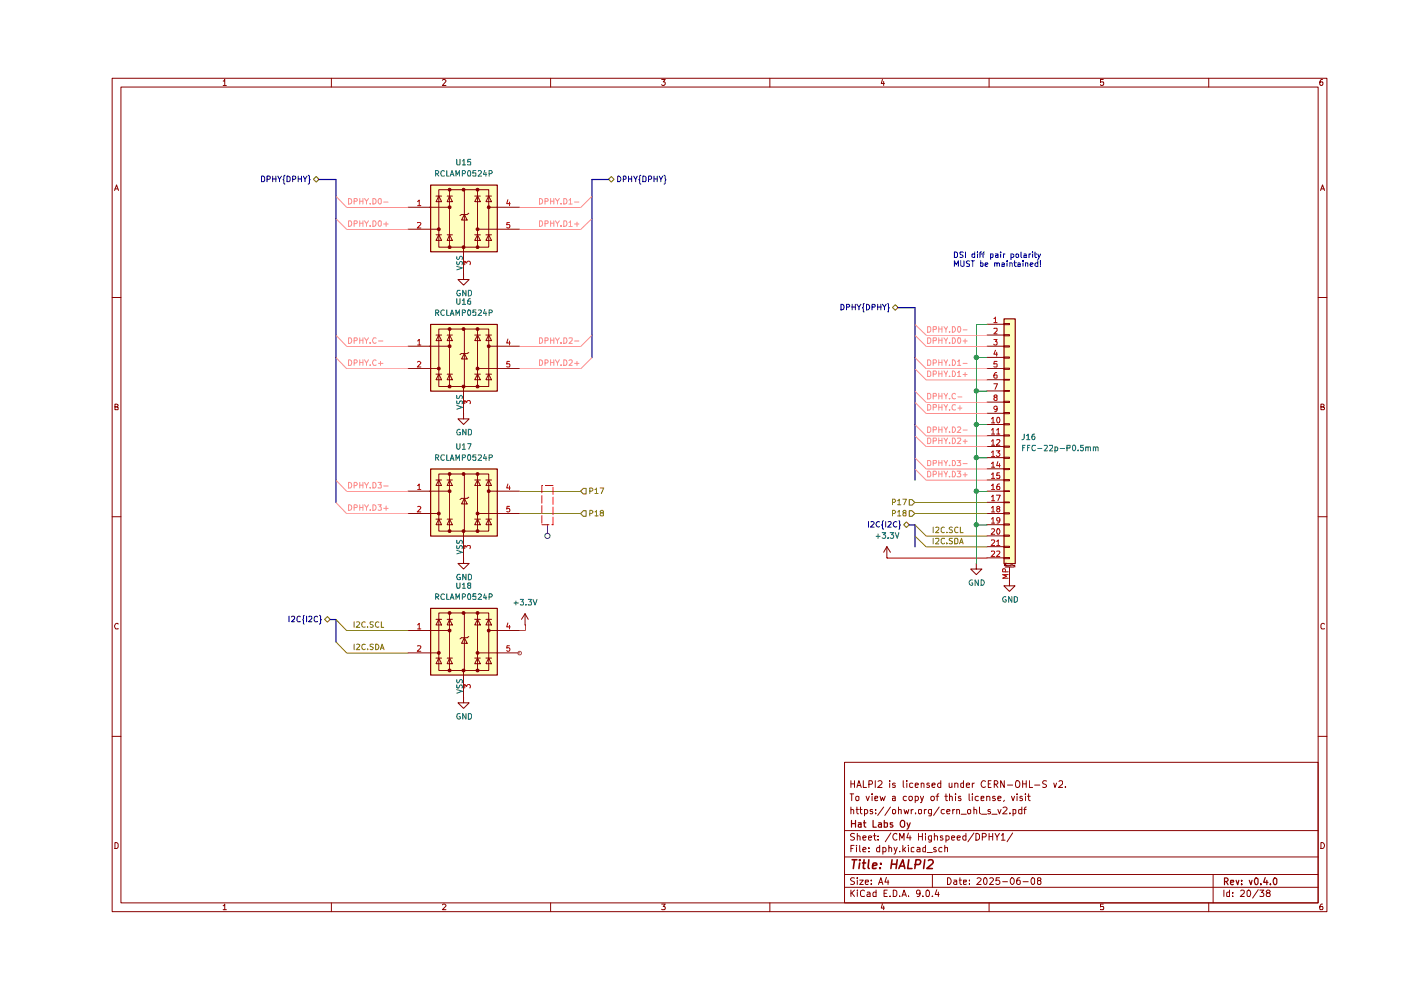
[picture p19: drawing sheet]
<svg xmlns="http://www.w3.org/2000/svg" width="297mm" height="210mm" viewBox="0 0 297 210" stroke-linecap="round" stroke-linejoin="round" font-family="sans-serif">
<g fill="none" stroke="#890000" stroke-width=".21">
<path d="M23.8 16.6h257.5v176.7h-257.5zM25.6 18.5h253.9v172.9h-253.9zM47.3 17.2h.2l.2-.4v1.3M47.3 18.1h.7M70.3 16.6v1.9M93.8 17l.2-.2h.3l.3 .3-.8 1h.8M116.7 16.6v1.9M140.3 16.8h.7l-.4 .6 .4 .1v.4l-.2 .2h-.4l-.1-.2M163.2 16.6v1.9M187.1 16.8l-.3 .9h.7M187.4 17.3v.8M209.7 16.6v1.9"/>
<path d="M233.9 16.8h-.6v.6h.6l.1 .1-.1 .5-.4 .1-.2-.2M256.3 16.6v1.9M280.4 16.8h-.3a.93 .93 0 0 0-.2 1.2h.5l.1-.5-.1-.1h-.5l-.1 .1M24.3 40.4l.4-1.2 .4 1.2M24.4 40h.6M280 40.4l.4-1.2 .4 1.2M280.1 40h.6M23.8 63.1h1.8M279.5 63.1h1.8M24.4 86.3h.4l.2-.3v-.2l-.6-.1v1.2h.6v-.5l-.2-.1M280.1 86.3l.6-.1v-.4l-.6-.1v1.2h.6l.1-.4-.3-.2M23.8 109.6h1.8"/>
<path d="M279.5 109.6h1.8M25 132.3l-.1-.1a.66 .66 0 0 0-.6 .4 .66 .66 0 0 0 .2 .7h.5M280.8 132.3l-.4-.1-.3 .3v.6l.1 .2h.6M23.8 156.1h1.8M279.5 156.1h1.8M24.4 178.6h.3l.3 .4v.6l-.3 .3h-.3zM179.1 161.6h100.4v29.8h-100.4zM179.1 176.1h100.4M180.2 168.3h.8M180.4 171.7l.4-.1 .2 .2v.8M180.4 165.5v1.5M180.4 171.1v1.5"/>
<path d="M180.4 179.9h.4M180.4 166.2h.8M180.6 168.3v1.5M181.1 179.2h-.7v1.4M181.2 176.8l-.6-.1-.3 .3 .1 .3 .7 .2 .1 .2a.51 .51 0 0 1-.3 .4 .51 .51 0 0 1-.6 0M181.2 165.5v1.5M181.5 168.9h.6l-.1 .8h-.5zM181.5 171.6h.5M181.6 179.2v.1M181.6 179.7v.9M181.7 171.1v1.2l.3 .3M181.7 167l.4-1.5 .5 1.5"/>
<path d="M181.8 177.3l.3-.1 .3 .2v.7M181.8 176.7v1.4M181.8 166.5h.6M182.3 179.2v1.2l.1 .2M182.3 171.6h.5M182.4 171.1v1.2l.4 .3M183 177.6l.6-.1-.1-.2-.4-.1-.1 .2v.7h.5M183 165.5v1.5h.7M183.3 171.7h.6l.1 .6a.45 .45 0 0 1-.7 .2M183.3 171.6v1.4M183.6 168.8l.4 1 .3-1M184.1 177.6l.7-.1-.1-.2-.4-.1-.2 .2 .1 .7h.5"/>
<path d="M184.2 179.7v.2M184.2 166.3h.5a.41 .41 0 0 0 .3-.4 .41 .41 0 0 0-.3-.4h-.5v1.5M184.9 168.3v.2M184.9 168.8v1M185 171.7l-.4-.1-.1 .2 .1 .2 .4 .1v.4h-.5M185.2 177.2h.5M185.4 176.7v1.2l.3 .2M185.5 169.2h.6v-.3h-.6v.8h.6M185.6 165.5v1.5M185.7 172.4v.2M185.7 171.7v.1M186.2 178v.1"/>
<path d="M186.2 177.3v.1M186.2 165.7l.6-.2 .2 .4-.1 .3-.8 .8h.9M186.5 179.2v1.4l-.6-.1a.6 .6 0 0 1 .2-.8h.4M186.6 168.8l.2 1 .3-.7 .3 .7 .3-1M187.2 179.7h.4a.59 .59 0 0 1 .1 .9h-.5M187.2 179.7v1.4M187.4 171.1l-1.3 1.8M188.5 179.8l.1-.1h.4v.9M188.5 179.2v1.4M188.6 165.5v.2M188.6 166v1M188.8 171.1l-1.2 1.8"/>
<path d="M188.9 176.6l-1.2 1.9M189.2 171.7h.1a.36 .36 0 0 1 .6 .2l-.1 .6-.3 .1-.3-.2zM189.2 168.9h.6v.9M189.6 179.7l.3 .9M189.8 169.2h-.6v.5h.6M189.8 166.1l-.3-.1-.3 .2 .1 .3h.5v.4h-.6M190.1 176.9a.55 .55 0 0 0-.7 0 .55 .55 0 0 0-.1 .6l.3 .6h.3l.2-.1M190.2 179.7l-.4 1.2-.2 .2M190.5 171.7h.6v.9M190.5 171.1v1.5M190.7 178.1v-1.4l.5 1 .5-1v1.4M191.4 179.2v1.4"/>
<path d="M191.5 165.5v1.3l.2 .2M191.7 171.6l.2 1 .3-.7 .2 .7 .3-1M192 179.7l-.6 .6M192.2 168.9l-.4-.1-.3 .3v.4l.3 .3 .4-.1M192.3 165.5v.2M192.3 166v1M192.6 179.2v.1M192.6 176.6l-.3 1h.9M192.6 179.7v.9M192.8 168.9h.6v.6l-.2 .3h-.3l-.2-.3zM192.9 177.2v.9M193.2 171.6v1"/>
<path d="M193.5 166.1l-.4-.1-.2 .2v.7h.6M193.6 171.6l-.4 .3M193.8 179.7h-.4l-.2 .1v.7l.6 .1M194 168.9l.5-.1 .2 .3v.4l-.2 .3-.5-.1M194 166.5l.7-.1-.1-.3-.4-.1-.2 .2v.6l.2 .2 .4-.1M194 168.8v1.4M194.1 172.4v.2M194.5 179.7h.3l.3 .2v.7h-.6l-.1-.3 .7-.3M194.7 171.7h.7l-.1 .8-.3 .1-.3-.2zM194.7 176.7v1.4M194.7 177.4h.9M195.1 168.8l.4 1"/>
<path d="M195.3 166.2l.2-.2 .4 .2v.8M195.3 166v1M195.6 176.7v1.4M195.8 168.8l-.4 1.3-.3 .1M196 171.6v1M196.2 179.2v1.4h-.5v-.8l.2-.1h.3M196.2 176.7v.2M196.2 177.2v.9M196.4 171.6l-.4 .3M197 166.1l-.3-.1-.2 .3 .1 .2h.3l.2 .3-.2 .2-.4-.1M197.4 168.9l.5-.1 .2 .3v.4l-.2 .3h-.3l-.3-.3zM197.5 177.2v1.1l-.3 .3-.3-.1"/>
<path d="M197.5 177.3l-.4-.1-.3 .3 .1 .6h.6M197.5 171.6v1.1l-.2 .3h-.4M197.5 171.7l-.4-.1-.3 .3 .1 .6h.6M197.6 166.5l.7-.1-.2-.4-.5 .2v.6l.3 .2 .3-.1M198.1 177.3l.4-.1 .3 .2v.7M198.1 176.7v1.4M198.4 179.7h-.3l-.2 .2 .2 .3 .4 .1-.1 .3h-.5M198.4 168.8h.6M199 168.3l-.3 .3v1.2M199.1 171.1l-1.2 1.8M199.5 166.1l-.5-.1-.2 .3v.4l.2 .3 .5-.1M199.5 165.5v1.5"/>
<path d="M199.7 179.7h-.3l-.4 .3 .2 .6h.5M199.9 177.3h-.5v.2l.6 .4-.3 .2h-.3M200.2 171.7l-.4-.1-.3 .3v.4l.3 .3 .4-.1M200.3 179.8l.3-.1h.3v.9M200.3 179.2v1.4M200.3 168.8h.6M200.6 177.3h.6v.6a.45 .45 0 0 1-.6 .2M200.6 168.3v1.4l.3 .1M200.6 177.2v1.4M200.7 172h.7l-.2-.4h-.3l-.2 .2v.5l.2 .3 .4-.1M201.2 166v.9l.4 .1 .2-.2M201.3 168.9l.4-.1 .2 .2v.8"/>
<path d="M201.3 168.3v1.5M201.7 177.6l.7-.1-.1-.2-.4-.1-.2 .2 .1 .7h.5M201.8 166v1M202 171.6v1M202.4 171.6l-.4 .3M202.4 166.2l.3-.2 .4 .2v.8M202.4 166v1M202.6 168.3v.2M202.6 168.8v1M202.8 171.7l.5-.1 .1 .2v.8M202.8 171.6v1M202.9 177.6l.7-.1-.1-.2-.4-.1-.2 .2 .1 .7h.5"/>
<path d="M203.7 168.9l-.3-.1-.2 .3 .1 .1h.3l.2 .4-.2 .2-.4-.1M203.8 172.6h1.1M204.3 166.1l-.4-.1-.2 .2v.6l.2 .2 .4-.1M204.3 165.5v1.5M204.8 177.3l-.4-.1-.3 .3v.4l.3 .2h.4M204.8 176.7v1.4M204.9 166.5l.7-.1v-.3l-.5-.1-.2 .2v.6l.2 .2 .5-.1M205.2 171.7h.6l-.1 .8h-.5zM205.5 168.3v1.3l.1 .2M206.1 168.3v.2M206.1 166v1M206.1 168.8v1"/>
<path d="M206.5 171.7l.3-.1 .3 .2v.8M206.5 176.6l-1.3 1.9M206.5 171.1v1.5M206.6 166l-.5 .3M206.9 176.7h.3l.5 .3v.8l-.5 .3h-.3zM207.4 168.9h-.6l-.1 .6a.45 .45 0 0 0 .7 .2M207.7 171.1v1.2l.2 .3M208 169.2h.6v-.3h-.6v.8h.6M208.1 172.6h1.1M208.3 177.5h.6l.2-.3v-.2l-.2-.3h-.6v1.4M208.9 165.7v-.1a.7 .7 0 0 0-.9 .5 .7 .7 0 0 0 .5 .9l.4-.2M209.2 168.9l.4-.1 .3 .2v.8"/>
<path d="M209.2 168.8v1M209.5 166.2h.5M209.7 176.7v1.4M209.7 177.4h.8M210 171.7l-.4-.1-.1 .2v.2l.5 .1v.4h-.5M210.1 165.5h-.6v1.5h.6M210.3 172.6h1.1M210.5 176.7v1.4M210.8 166.3l.7-.1a.45 .45 0 0 0-.2-.7h-.5v1.5M211 176.7l.4 .8 .5-.8M211 168.9h-.5v.3l.5 .1 .1 .3-.3 .2-.3-.1M211.1 166.3l.5 .7"/>
<path d="M211.4 177.5v.6M211.6 171.6l.3 1 .3-1M211.6 169.2h.6v-.3l-.5-.1-.1 .2v.6l.1 .2 .5-.1M212.3 177.1l.4-.4v1.4M212.3 178.1h.8M212.7 171.3l.6-.2 .2 .4-.9 1.1h.9M212.9 169.7l-.1 .2M212.9 165.5v1.5l-.7-1.5v1.5M213.6 166.5h1.1M214.1 172.4v.2M214.4 168.8l.4 1 .3-1M214.7 176.6l-1.2 1.9"/>
<path d="M214.8 171.7h.6v.7l-.3 .2-.3-.1M214.8 171.6v1.4M215.5 165.6l.1-.1a.73 .73 0 0 1 .7 .7 .73 .73 0 0 1-.7 .8l-.2-.2-.1-.3zM215.6 168.3v.2M215.6 168.8v1M216.6 171.7h-.6v.7l.2 .2 .4-.1M216.6 171.1v1.5M216.7 168.9l-.3-.1-.2 .3 .1 .1h.3l.2 .4-.2 .2-.4-.1M216.8 166.2h.8M216.8 165.5v1.5M217.1 171.6h.5M217.4 168.3v.2"/>
<path d="M217.4 168.8v1M217.6 171.1l-.4 .3v1.2M217.6 165.5v1.5M217.8 168.8h.6M218.1 168.3v1.3l.3 .2M218.3 165.5v1.5h.6M219.4 166.5h1.1M221.9 165.6l-.6-.1-.2 .4 .1 .3 .5 .2 .2 .3a.6 .6 0 0 1-.8 .2M223.4 166l.3 1 .3-1M224.5 165.7l.2-.2 .5 .1 .1 .6-.9 .8h.9M225.9 166.8v.2M280.1 178.6a.65 .65 0 0 1 .7 .7 .65 .65 0 0 1-.7 .6z"/>
<path d="M47.3 192h.2l.2-.3v1.2M47.3 192.9h.7M70.3 191.4v1.9M93.8 191.9l.2-.2h.3l.3 .2-.8 1h.8M116.7 191.4v1.9M140.3 191.7h.7l-.4 .5 .4 .2v.3l-.1 .2-.6-.1M163.2 191.4v1.9M179.1 188.1h100.4M179.1 185.4h100.4M179.1 181.7h100.4M180.4 188.7v1.4M180.6 189.3l.6 .8"/>
<path d="M181.2 186.2l-.6-.1-.3 .3 .3 .4 .6 .3a.51 .51 0 0 1-.3 .4 .51 .51 0 0 1-.6 0M181.2 188.7l-.8 .8M181.8 188.7v.2M181.8 186.1v.2M181.8 186.6v.9M181.8 189.1v1M182.3 186.6h.7l-.7 .9h.7M183 180.2l.6-.2-.1-.3h-.4l-.1 .2v.7h.5M183.3 188.9l-.4-.2-.5 .4 .1 .8 .2 .2 .6-.1M183.5 187l.6-.1v-.3h-.6v.2v.7h.6M183.9 189.2l.4-.1 .2 .3v.7h-.6l-.1-.4 .7-.2M184.2 180.5v.1"/>
<path d="M184.7 187.4v.1M184.7 186.6v.2M185.7 188.7v1.4h-.5v-.9h.5M186.3 187.5l.5-1.4 .4 1.4M186.4 187.1h.6M187.1 191.6l-.3 .9h.7M187.4 192.1v.8M187.4 189.4h.5M187.9 186l-.3 1h.9M188.1 188.7h-.7v1.4h.7M188.3 186.6v.9M188.7 190v.1"/>
<path d="M189.4 188.7h.3l.4 .4v.6l-.2 .4h-.5zM190.7 190v.1M190.7 180.5v.1M191.2 190.1l.5-1.4 .5 1.4M191.3 189.7h.7M191.6 180.1l.4 .5M192.6 190v.1M195.1 189.3v.2l-.6 .1-.2-.3v-.3l.2-.3 .6 .2v.8l-.3 .4h-.3M195.7 190v.1M196.6 188.7a.78 .78 0 0 1 .6 .6 .78 .78 0 0 1-.3 .8h-.4l-.2-.3v-.8zM196.6 180.8h1.1M197.7 190v.1"/>
<path d="M197.7 185.4v2.7M198.6 188.6l-.3 1.1h.8M199 189.1v1M200.9 186.1a.72 .72 0 0 1 .8 .7 .72 .72 0 0 1-.8 .7zM202.3 186.6h.5v.9M202.8 186.9h-.4l-.2 .3 .2 .3h.4M203.4 186.6h.5M203.5 186.1v1.2l.4 .2M204.3 187l.6-.1v-.3h-.6v.9h.6M205.6 187.4v.1M205.6 186.6v.2M207.2 186.3v-.1a.47 .47 0 0 1 .8 .3l-.9 1h.9"/>
<path d="M208.6 186.3l.3-.2a.8 .8 0 0 1 .4 .7 .8 .8 0 0 1-.4 .7l-.3-.1-.1-.5zM209.7 191.4v1.9M209.9 186.3l.1-.2h.4l.2 .4-.8 1h.8M211.9 186.1h-.7l-.1 .7 .3-.2 .4 .1 .2 .6a.52 .52 0 0 1-.9 .1M212.6 186.9h1M214.5 186.1a.75 .75 0 0 1 .6 .7 .75 .75 0 0 1-.6 .7 .92 .92 0 0 1 0-1.4zM216.2 186.1l-.5 .2a1.02 1.02 0 0 0 .1 1.2l.5-.1v-.6l-.5-.2-.3 .3M216.9 186.9h1.1M218.8 186.2l.3-.1 .3 .3v.9l-.3 .2a.78 .78 0 0 1-.6-.5 .78 .78 0 0 1 .3-.8zM220.2 186.7l-.3-.3 .3-.3 .4 .1v.4a.56 .56 0 0 0-.5 .2 .56 .56 0 0 0-.1 .7h.6l.1-.6-.2-.2M233.9 191.7h-.6v.6l.6-.1 .1 .2-.1 .5-.6-.1M256.3 191.4v1.9"/>
<path d="M257.2 185.4v6M259.5 188.7v1.4M260.7 188.7v1.4h-.5l-.1-.8 .2-.2 .4 .1M261.4 190v.1M261.4 189.2v.2M263 188.9l.2-.2 .5 .1 .1 .5-.8 .8h.8M264.6 188.8l.1-.1a.82 .82 0 0 1 .3 1.4h-.4l-.2-.3v-.8zM266.8 188.6l-1.2 1.8M267.1 188.7h.9l-.6 .5h.3l.3 .3-.1 .5h-.8M268.7 189.3l-.2-.2 .2-.4h.4l.2 .3-.2 .3h-.4l-.2 .3 .1 .5h.5l.2-.5-.2-.3M280.4 191.7h-.3a.93 .93 0 0 0-.2 1.2h.5l.1-.5-.1-.2h-.5l-.1 .2"/>
</g>
<g fill="none" stroke="#890000" stroke-width=".25">
<path d="M180.5 173.9v1.5M180.5 174.6h.9M181.4 173.9v1.5M182 174.5h.6v.9M182.6 174.8l-.6 .1v.4h.6M183.1 174.5h.5M183.2 173.9v1.2l.4 .3M185.1 173.9v1.5h.7M186.3 174.5h.5l.1 .9M186.9 174.8h-.5l-.2 .2 .2 .4 .5-.1M187.5 174.5h.7v.7l-.3 .2-.4-.1M187.5 173.9v1.5"/>
<path d="M189.3 174.5h-.5v.3l.5 .3-.2 .3-.3-.1M191.2 173.9h.3l.3 .3v.9l-.3 .3h-.3a.89 .89 0 0 1 0-1.5zM192.3 174.5l.3 .9M193 174.5l-.5 1.2-.2 .1M259.6 186.9h.5l.3-.3v-.2l-.3-.3h-.5v1.5M260 186.9l.4 .7M260.9 187.1l.7-.1-.1-.4h-.5l-.1 .2 .1 .7h.5M262.1 186.6l.3 1 .3-1M263.3 187.4v.2M263.3 186.6v.2M264.9 186.6l.3 1 .3-1M266.1 186.2l.3-.1 .3 .3v.8l-.3 .4a.9 .9 0 0 1-.3-1.4z"/>
<path d="M267.3 187.4v.2M268.3 186.1l-.4 1h.9M268.6 186.6v1M269.4 187.4v.2M270.1 186.2l.3-.1 .3 .3v.8l-.3 .4a.9 .9 0 0 1-.3-1.4z"/>
</g>
<g fill="none" stroke="#890000" stroke-width=".34">
<path d="M180.7 182.3h1M181.2 182.3l-.3 1.8M182.3 182.3v.2M182.3 183l-.2 1.1M182.9 183h.6M183.2 182.3l-.2 1.8h.4M184.2 182.3l-.1 1.6 .2 .2M185 183.6l.9-.2-.1-.4h-.6l-.2 .9 .2 .2h.5M186.6 184v.1M186.8 183v.2M189 183.2h1.1M189.1 182.3l-.2 1.8"/>
<path d="M190.2 182.3l-.2 1.8M190.6 184.1l.8-1.8 .4 1.8M190.8 183.6h.9M192.7 182.3l-.3 1.8h1M194 183.3h.8l.3-.2a.5 .5 0 0 0-.2-.8h-.7l-.2 1.8M196.1 182.3l-.3 1.8M196.8 182.5l.3-.2 .6 .1a.51 .51 0 0 1 0 .7l-1.2 1h1.2"/>
</g>
<g fill="#ffffbf">
<path d="M91.3 39.2h14.1v14.1h-14.1z"/>
<path d="M91.3 68.7h14.1v14.2h-14.1z"/>
<path d="M212.8 67.6h2.4v51.9h-2.4z"/>
<path d="M91.3 128.9h14.1v14.2h-14.1z"/>
<path d="M91.3 99.4h14.1v14.2h-14.1z"/>
</g>
<g fill="none" stroke="#ff8c8b" stroke-width=".21">
<path d="M73.9 42.1l.6 .1 .1 .4-.1 .5-.3 .2h-.3zM73.9 46.8h.4a.66 .66 0 0 1 .3 .8 .66 .66 0 0 1-.7 .4zM75.1 42.7h.5l.2-.2-.1-.3-.6-.1v1.2M75.1 47.4l.6-.1 .1-.3-.2-.2h-.5v1.2M76.3 42.1v1.2M76.3 46.8v1.2M76.3 42.7h.6M76.3 47.3h.6M76.9 42.1v1.2M76.9 46.8v1.2M77.3 42.1l.4 .6 .4-.6M77.3 46.8l.4 .6 .4-.6"/>
<path d="M77.7 42.7v.6M77.7 47.4v.6M78.5 43.2v.1M78.5 47.8v.2M79.1 42.1l.6 .1v.4v.5l-.4 .2h-.2zM79.1 46.8h.4a.66 .66 0 0 1 .2 .8 .66 .66 0 0 1-.6 .4zM80.3 42.2l.3-.1 .2 .2v.7l-.3 .3a.7 .7 0 0 1-.2-1.1zM80.3 46.8h.4l.1 .2v.8l-.2 .2a.71 .71 0 0 1-.3-1.2zM81.4 42.8h.9M81.4 47.5h.9M81.9 47.1v.9M196.7 71.6h.5l.1 .3v.6l-.3 .3h-.3z"/>
<path d="M196.7 69.3h.5l.1 .2v.6l-.3 .3h-.3zM196.7 78.7h.3l.3 .3v.6l-.1 .2h-.5zM197.9 72.2l.6-.1v-.4l-.6-.1v1.2M197.9 69.8h.6v-.5h-.6v1.1M197.9 79.3h.5l.1-.1v-.4l-.1-.1h-.5v1.1M199 69.3v1.1M199 71.6v1.2M199 78.7v1.1M199 72.1h.7M199 69.8h.7M199 79.2h.7M199.7 69.3v1.1"/>
<path d="M199.7 71.6v1.2M199.7 78.7v1.1M200.1 71.6l.5 .6 .3-.6M200.1 69.3l.5 .5 .3-.5M200.1 78.7l.5 .6 .3-.6M200.6 69.8v.6M200.6 72.2v.6M200.6 79.3v.5M201.3 72.6v.2M201.3 70.3v.1M201.3 79.8h.1M201.9 71.6h.4a.66 .66 0 0 1 .3 .8 .66 .66 0 0 1-.7 .4z"/>
<path d="M201.9 69.3h.4a.66 .66 0 0 1 .3 .7 .66 .66 0 0 1-.7 .4zM201.9 78.7a.66 .66 0 0 1 .7 .4 .66 .66 0 0 1-.3 .7h-.4zM203 79l.4-.3v1.1M203 79.8h.7M203.1 71.7l.1-.1a.59 .59 0 0 1 .5 .4 .59 .59 0 0 1-.1 .6l-.2 .2-.3-.2zM203.1 69.3h.1a.59 .59 0 0 1 .5 .3 .59 .59 0 0 1-.1 .7l-.2 .1-.3-.1zM204.2 72.3h.8M204.2 69.9h.8M204.2 79.4h.8M204.6 71.9v.9M204.6 79v.8M196.7 83.4h.3l.3 .3v.6l-.3 .3h-.3z"/>
<path d="M196.7 92.9h.5l.1 .2v.6l-.3 .4h-.3zM196.7 90.5h.3l.3 .3v.6l-.3 .3h-.3zM197.9 84h.5l.1-.4-.1-.2h-.5v1.2M197.9 93.5l.6-.1v-.4l-.6-.1v1.2M197.9 91.1h.5l.1-.5-.6-.1v1.2M199 83.4v1.2M199 90.5v1.2M199 92.9v1.2M199 84h.7M199 93.4h.7M199 91.1h.7M199.7 83.4v1.2"/>
<path d="M199.7 90.5v1.2M199.7 92.9v1.2M200.1 83.4l.5 .6 .3-.6M200.1 92.9l.5 .6 .3-.6M200.1 90.5l.5 .6 .3-.6M200.6 84v.6M200.6 91.1v.6M200.6 93.5v.6M201.3 84.5v.1M201.3 93.9v.2M201.3 91.5v.2M201.9 92.9h.4a.66 .66 0 0 1 .3 .7 .66 .66 0 0 1-.7 .5z"/>
<path d="M201.9 90.5a.58 .58 0 0 1 .7 .7l-.3 .4-.4 .1zM202.6 83.6l-.3-.2a.6 .6 0 0 0-.5 .6 .6 .6 0 0 0 .5 .6l.3-.1M203 93l.6-.1 .1 .3-.8 .9h.8M203 90.6l.4-.1 .3 .3-.8 .9h.8M203.1 84.2h.8M204.2 93.6h.8M204.2 91.2h.8M204.6 93.1v1"/>
</g>
<path d="M91.1 43.9h4.2M91.3 48.6h1.7M93 40.2h10.6v12.2h-10.6zM95.3 40.2v12.2M98.5 40.2v12.2M101.2 40.2v12.2" fill="none" stroke="#890000" stroke-width=".21"/>
<path d="M91.3 39.2h14.1v14.2h-14.1z" fill="none" stroke="#890000" stroke-width=".25"/>
<path d="M92.8 48.4h.4v.4h-.4z" fill="#890000"/>
<path d="M92.4 41.6h1.2M92.4 49.8h1.2M92.8 48.4h.4v.4h-.4zM93 41.6l.6 1.2h-1.2zM93 49.8l.6 1.2h-1.2z" fill="none" stroke="#890000" stroke-width=".21"/>
<path d="M95.1 40h.4v.4h-.4z" fill="#890000"/>
<path d="M95.1 40h.4v.4h-.4z" fill="none" stroke="#890000" stroke-width=".21"/>
<path d="M95.1 43.7h.4v.5h-.4z" fill="#890000"/>
<path d="M95.1 43.7h.4v.5h-.4z" fill="none" stroke="#890000" stroke-width=".21"/>
<path d="M95.1 52.2h.4v.4h-.4z" fill="#890000"/>
<path d="M94.8 41.6h1.1M94.8 49.8h1.1M95.1 52.2h.4v.4h-.4zM95.3 41.6l.6 1.2h-1.1zM95.3 49.8l.6 1.2h-1.1zM97.9 45.5l-.4 .2" fill="none" stroke="#890000" stroke-width=".21"/>
<path d="M98.1 40h.4v.4h-.4z" fill="#890000"/>
<path d="M98.1 40h.4v.4h-.4zM98.3 52.4v.9" fill="none" stroke="#890000" stroke-width=".21"/>
<path d="M98.1 52.2h.4v.4h-.4z" fill="#890000"/>
<path d="M98.1 52.2h.4v.4h-.4zM98.5 45.5l.5 1.2h-1.1zM99.4 45.2l-.4 .3h-1.1" fill="none" stroke="#890000" stroke-width=".21"/>
<path d="M101 40h.5v.4h-.5z" fill="#890000"/>
<path d="M101 40h.5v.4h-.5z" fill="none" stroke="#890000" stroke-width=".21"/>
<path d="M101 48.4h.5v.4h-.5z" fill="#890000"/>
<path d="M101 48.4h.5v.4h-.5z" fill="none" stroke="#890000" stroke-width=".21"/>
<path d="M101 52.2h.5v.4h-.5z" fill="#890000"/>
<path d="M100.7 41.6h1.1M100.7 49.8h1.1M101 52.2h.5v.4h-.5zM101.2 41.6l.6 1.2h-1.1zM101.2 49.8l.6 1.2h-1.1z" fill="none" stroke="#890000" stroke-width=".21"/>
<path d="M103.4 43.7h.4v.5h-.4z" fill="#890000"/>
<g fill="none" stroke="#890000" stroke-width=".21">
<path d="M86.5 43.9h4.8M86.5 48.6h4.8M98.3 58.1v1.2h1.2l-1.2 1.2-1.2-1.2h1.2M98.3 58.1h.1M98.3 53.3v4.8M101.2 48.6h8.9M103 41.6h1.2M103 49.8h1.2M103.4 43.7h.4v.5h-.4zM103.6 41.6l.6 1.2h-1.2zM103.6 49.8l.6 1.2h-1.2zM103.6 43.9h6.5"/>
<path d="M91.1 73.4h4.2M91.3 78.1h1.7M93 69.8h10.6v12.2h-10.6zM95.3 69.8v12.2M98.5 69.8v12.2M101.2 69.8v12.2M98.3 87.6v1.2h1.2l-1.2 1.2-1.2-1.2h1.2M98.3 87.6h.1"/>
</g>
<path d="M88.5 42.8l.4-.4v1.2M88.5 47.2h.6l.1 .3-.7 .8h.7M88.5 43.6h.7M98.5 56.1v-.7l.5 .4v-.3h.6v.6M107.7 42.3l-.3 .9h.8M108 47.2h-.5l-.1 .5h.6v.6h-.4l-.2-.1M108 42.8v.8" fill="none" stroke="#b00000" stroke-width=".21"/>
<path d="M96.8 56.5l1.2 .3-1.2 .4M96.8 55.5v.5l.2 .1 .4-.1 .1-.5h.4l.1 .1-.1 .5M96.8 54.4v.5l.2 .1 .4-.1 .1-.5h.4l.1 .1-.1 .5" fill="none" stroke="#006465" stroke-width=".21"/>
<g fill="none" stroke="#ff8c8b" stroke-width=".21">
<path d="M114.4 46.8h.4a.66 .66 0 0 1 .2 .8 .66 .66 0 0 1-.6 .4zM114.4 42.1l.6 .1v.4v.5l-.4 .2h-.2zM115.6 47.4l.5-.1 .1-.3-.1-.2h-.5v1.2M115.6 42.7h.5l.1-.2-.1-.3-.5-.1v1.2M116.7 42.1v1.2M116.7 46.8v1.2M116.7 47.3h.7M116.7 42.7h.7M117.4 42.1v1.2M117.4 46.8v1.2M117.8 46.8l.4 .6 .4-.6M117.8 42.1l.4 .6 .4-.6"/>
<path d="M118.2 42.7v.6M118.2 47.4v.6M118.9 47.8v.2M118.9 43.2v.1M119.5 46.8h.5a.66 .66 0 0 1 .2 .8 .66 .66 0 0 1-.7 .4zM119.5 42.1l.6 .1 .1 .4-.1 .5-.3 .2h-.3zM120.6 47.2l.4-.4v1.2M120.6 42.4l.4-.3v1.2M120.6 48h.7M120.6 43.3h.7M121.8 47.5h1M121.8 42.8h1"/>
<path d="M122.3 47.1v.9M73.9 71.6h.4a.66 .66 0 0 1 .3 .8 .66 .66 0 0 1-.7 .4zM73.9 76.3a.66 .66 0 0 1 .7 .4 .66 .66 0 0 1-.3 .8h-.4zM75.1 72.2l.6-.1 .1-.3-.2-.2h-.5v1.2M75.1 77h.4l.3-.5-.3-.2h-.4v1.2M76.3 76.9h.6M76.3 72.1h.6M76.3 71.6v1.2M76.3 76.3v1.2M76.9 71.6v1.2M76.9 76.3v1.2M77.3 71.6l.4 .6 .4-.6"/>
<path d="M77.3 76.3l.4 .7 .4-.7M77.7 72.2v.6M77.7 77v.5M78.5 72.6v.2M78.5 77.4v.1M79.7 71.7l-.5-.1a.67 .67 0 0 0-.2 .7 .67 .67 0 0 0 .5 .5l.2-.2M79.7 76.5l-.2-.2a.67 .67 0 0 0-.5 .5 .67 .67 0 0 0 .2 .7l.5-.1M80.2 77h1M80.2 72.3h1M80.7 76.6v.9M114.4 76.3a.66 .66 0 0 1 .6 .4 .66 .66 0 0 1-.2 .8h-.4zM114.4 71.6h.4a.66 .66 0 0 1 .2 .8 .66 .66 0 0 1-.6 .4z"/>
<path d="M115.6 77h.4l.2-.5-.2-.2h-.4v1.2M115.6 72.2l.5-.1 .1-.3-.1-.2h-.5v1.2M116.7 71.6v1.2M116.7 76.3v1.2M116.7 76.9h.7M116.7 72.1h.7M117.4 71.6v1.2M117.4 76.3v1.2M117.8 76.3l.4 .7 .4-.7M117.8 71.6l.4 .6 .4-.6M118.2 72.2v.6M118.2 77v.5"/>
<path d="M118.9 77.4v.1M118.9 72.6v.2M119.5 76.3a.66 .66 0 0 1 .7 .4 .66 .66 0 0 1-.2 .8h-.5zM119.5 71.6h.5a.66 .66 0 0 1 .2 .8 .66 .66 0 0 1-.7 .4zM120.6 76.5l.2-.2h.3l.2 .2v.3l-.7 .7h.7M120.6 71.7h.7v.4l-.7 .7h.7M121.8 77h1M121.8 72.3h1M122.3 76.6v.9"/>
</g>
<path d="M91.3 68.8h14.1v14.1h-14.1z" fill="none" stroke="#890000" stroke-width=".25"/>
<path d="M92.8 77.9h.4v.5h-.4z" fill="#890000"/>
<path d="M92.4 71h1.2M92.4 79.3h1.2M92.8 77.9h.4v.5h-.4zM93 71l.6 1.2h-1.2zM93 79.3l.6 1.2h-1.2z" fill="none" stroke="#890000" stroke-width=".21"/>
<path d="M95.1 69.5h.4v.5h-.4z" fill="#890000"/>
<path d="M95.1 69.5h.4v.5h-.4z" fill="none" stroke="#890000" stroke-width=".21"/>
<path d="M95.1 73.2h.4v.4h-.4z" fill="#890000"/>
<path d="M95.1 73.2h.4v.4h-.4z" fill="none" stroke="#890000" stroke-width=".21"/>
<path d="M95.1 81.7h.4v.5h-.4z" fill="#890000"/>
<path d="M94.8 71h1.1M94.8 79.3h1.1M95.3 71l.6 1.2h-1.1zM95.3 79.3l.6 1.2h-1.1zM97.9 74.9l-.4 .3M95.1 81.7h.4v.5h-.4z" fill="none" stroke="#890000" stroke-width=".21"/>
<path d="M98.1 69.5h.4v.5h-.4z" fill="#890000"/>
<path d="M98.1 69.5h.4v.5h-.4zM98.3 82v.9" fill="none" stroke="#890000" stroke-width=".21"/>
<path d="M98.1 81.7h.4v.5h-.4z" fill="#890000"/>
<path d="M98.5 74.9l.5 1.2h-1.1zM99.4 74.8l-.4 .1h-1.1M98.1 81.7h.4v.5h-.4z" fill="none" stroke="#890000" stroke-width=".21"/>
<path d="M101 69.5h.5v.5h-.5z" fill="#890000"/>
<path d="M101 69.5h.5v.5h-.5z" fill="none" stroke="#890000" stroke-width=".21"/>
<path d="M101 77.9h.5v.5h-.5z" fill="#890000"/>
<path d="M101 77.9h.5v.5h-.5z" fill="none" stroke="#890000" stroke-width=".21"/>
<path d="M101 81.7h.5v.5h-.5z" fill="#890000"/>
<path d="M100.7 71h1.1M100.7 79.3h1.1M101.2 71l.6 1.2h-1.1zM101.2 79.3l.6 1.2h-1.1zM101 81.7h.5v.5h-.5z" fill="none" stroke="#890000" stroke-width=".21"/>
<path d="M103.4 73.2h.4v.4h-.4z" fill="#890000"/>
<path d="M86.5 73.4h4.8M86.5 78.1h4.8M101.2 78.1h8.9M103 71h1.2M103 79.3h1.2M103.4 73.2h.4v.4h-.4zM103.6 71l.6 1.2h-1.2zM103.6 79.3l.6 1.2h-1.2zM103.6 73.4h6.5M98.3 82.9v4.7" fill="none" stroke="#890000" stroke-width=".21"/>
<path d="M88.5 72.3l.4-.3v1.2M88.5 76.8l.5-.2 .2 .4-.7 .8h.7M88.5 73.2h.7M107.7 71.9l-.3 .8h.8M108 76.6h-.5l-.1 .6 .6-.1v.7l-.6-.1M108 72.3v.9M98.5 85.6v-.7l.5 .4 .2-.4 .4 .1v.6" fill="none" stroke="#b00000" stroke-width=".21"/>
<path d="M96.8 85.9l1.2 .5-1.2 .4M96.8 85l.1 .6h.4l.2-.6h.4l.1 .2-.1 .4M96.8 83.8l.1 .7h.4l.4-.7 .3 .3-.1 .4" fill="none" stroke="#006465" stroke-width=".21"/>
<path d="M67 37.4l.6 .6-.6 .6-.6-.6z" fill="#fff"/>
<path d="M67 37.4l.6 .6-.6 .6-.6-.6z" fill="none" stroke="#735600" stroke-width=".21"/>
<g fill="none" stroke="#020087" stroke-width=".21">
<path d="M55.4 37.3l.6 .1 .1 .3v.6l-.1 .2h-.6zM56.6 38h.5l.2-.2v-.3l-.2-.2h-.5v1.2M57.8 37.3v1.2M57.8 37.9h.7M58.5 37.3v1.2M58.9 37.3l.4 .7 .4-.7M59.3 38v.5M60.4 37.2l-.2 .1v.6l-.2 .2 .2 .2v.6l.2 .1M60.9 37.3a.66 .66 0 0 1 .6 .5 .66 .66 0 0 1-.2 .7h-.4zM62 38l.6-.1v-.5l-.6-.1v1.2M63.2 37.9h.7M63.2 37.3v1.2"/>
<path d="M63.9 37.3v1.2M64.3 37.3l.4 .7 .4-.7M64.7 38v.5M65.3 37.2l.3 .1v.7l.2 .1-.2 .1v.7l-.3 .1"/>
</g>
<path d="M129.6 37.4l.6 .6-.6 .6-.6-.6z" fill="#fff"/>
<path d="M129 38l.6-.6 .6 .6-.6 .6z" fill="none" stroke="#735600" stroke-width=".21"/>
<g fill="none" stroke="#020087" stroke-width=".21">
<path d="M131 37.3a.66 .66 0 0 1 .6 .5 .66 .66 0 0 1-.2 .7h-.4zM132.2 38h.4l.1-.2v-.3l-.1-.2h-.4v1.2M133.3 37.3v1.2M133.3 37.9h.6M133.9 37.3v1.2M134.4 37.3l.4 .7 .3-.7M134.8 38v.5M135.9 37.2l-.3 .1v.7l-.1 .1 .1 .1v.7l.3 .1M136.3 37.3l.5 .1 .2 .3v.6l-.2 .2h-.5zM137.5 38h.5l.2-.2v-.3l-.2-.2h-.5v1.2M138.7 37.9h.6M138.7 37.3v1.2"/>
<path d="M139.3 37.3v1.2M139.8 37.3l.3 .7 .4-.7M140.1 38v.5M140.8 37.2l.2 .1v.6l.2 .2-.2 .2v.6l-.2 .1"/>
</g>
<path d="M196.7 76.3h.3l.3 .3v.6l-.1 .3h-.5zM197.9 77h.5l.1-.2v-.3l-.1-.2h-.5v1.2M199 76.3v1.2M199 76.9h.7M199.7 76.3v1.2M200.1 76.3l.5 .7 .3-.7M200.6 77v.5M201.3 77.4v.1M201.9 76.3a.66 .66 0 0 1 .7 .4 .66 .66 0 0 1-.3 .8h-.4zM203 76.6l.4-.3v1.2M203 77.5h.7M204.2 77h.8" fill="none" stroke="#ff8c8b" stroke-width=".21"/>
<path d="M123.7 108.3h.6v1.2h-.6l-.6-.6z" fill="#fff"/>
<path d="M123.1 108.9l.6-.6h.6v1.2h-.6z" fill="none" stroke="#735600" stroke-width=".21"/>
<path d="M125 108.9h.5l.2-.4-.2-.3h-.5v1.2M126.1 108.5l.4-.3v1.2M126.1 109.4h.7M127.5 108.7l-.3-.2 .3-.3h.2l.2 .4-.4 .1-.3 .3 .2 .4 .5-.1v-.4l-.2-.2" fill="none" stroke="#848400" stroke-width=".21"/>
<path d="M123.7 103.5h.6v1.2h-.6l-.6-.6z" fill="#fff"/>
<path d="M123.7 103.5h.6v1.2h-.6l-.6-.6z" fill="none" stroke="#735600" stroke-width=".21"/>
<path d="M125 104.1h.5l.2-.2-.2-.4h-.5v1.1M126.1 103.8l.4-.3v1.1M126.1 104.6h.7M127.2 103.5h.8l-.5 1.1" fill="none" stroke="#848400" stroke-width=".21"/>
<path d="M189.2 65.2l.6-.6 .6 .6-.6 .6z" fill="#fff"/>
<path d="M189.2 65.2l.6-.6 .6 .6-.6 .6z" fill="none" stroke="#735600" stroke-width=".21"/>
<g fill="none" stroke="#020087" stroke-width=".21">
<path d="M178.3 64.5l.6 .2 .1 .3-.1 .5-.4 .2h-.2zM179.5 65.1h.5l.2-.2-.1-.3-.6-.1v1.2M180.7 64.5v1.2M180.7 65.1h.6M181.3 64.5v1.2M181.7 64.5l.4 .6 .4-.6M182.1 65.1v.6M183.2 64.3l-.2 .1v.7l-.1 .2 .1 .1v.7h.2M183.7 64.5a.6 .6 0 0 1 .7 .6 .6 .6 0 0 1-.7 .6zM184.9 65.1h.5l.2-.2-.1-.3-.6-.1v1.2M186.1 65.1h.7M186.1 64.5v1.2"/>
<path d="M186.8 64.5v1.2M187.1 64.5l.4 .6 .4-.6M187.5 65.1v.6M188.2 64.3l.2 .1v.7l.1 .2-.1 .1v.7h-.2"/>
</g>
<path d="M197.9 111.8v1.1M198.4 111.8h.6v.5l-.6 .6h.6M200.2 111.8a.45 .45 0 0 0-.7 .2v.7a.45 .45 0 0 0 .7 .2M200.7 112.9h.1M201.9 111.8h-.4l-.3 .2 .3 .4 .4 .1v.4h-.7M203.1 111.8a.45 .45 0 0 0-.7 .2v.7a.45 .45 0 0 0 .7 .2M203.6 111.8v1.1h.6" fill="none" stroke="#848400" stroke-width=".21"/>
<path d="M191.6 111.3l.6-.6 .6 .6-.6 .5z" fill="#fff"/>
<path d="M191.6 111.3l.6-.6 .6 .6-.6 .5z" fill="none" stroke="#735600" stroke-width=".21"/>
<path d="M184.1 110.6v1.2M184.6 110.7l.5-.1 .2 .3-.7 .9h.7M186.5 110.7a.55 .55 0 0 0-.8 .5 .55 .55 0 0 0 .8 .5M187.4 110.4l-.3 .2v.6l-.2 .1 .2 .2v.5l.3 .2M187.8 110.6v1.2M188.3 110.7l.4-.1 .3 .3-.8 .9h.8M190.1 110.7a.55 .55 0 0 0-.7 .5 .55 .55 0 0 0 .7 .5M190.6 110.4l.1 .1v.7l.2 .1-.2 .2v.7h-.1" fill="none" stroke="#020087" stroke-width=".21"/>
<path d="M192.8 108.3h.6l.6 .6-.6 .6h-.6z" fill="#fff"/>
<path d="M192.8 108.3h.6l.6 .6-.6 .6h-.6z" fill="none" stroke="#735600" stroke-width=".21"/>
<path d="M189.2 108.9h.4l.3-.4-.3-.3h-.4v1.2M190.3 108.5l.4-.3v1.2M190.3 109.4h.7M191.7 108.7l-.3-.2 .3-.3h.2l.2 .4-.4 .1-.3 .3 .2 .4 .5-.1v-.4l-.2-.2" fill="none" stroke="#848400" stroke-width=".21"/>
<path d="M196.7 85.8h.3l.3 .2v.7l-.3 .3h-.3zM197.9 86.4h.5l.1-.5-.6-.1v1.2M199 85.8v1.2M199 86.4h.7M199.7 85.8v1.2M200.1 85.8l.5 .6 .3-.6M200.6 86.4v.6M201.3 86.9v.1M202.6 85.9l-.3-.1a.6 .6 0 0 0-.5 .6 .6 .6 0 0 0 .5 .6l.3-.1M203.1 86.5h.8M203.5 86v1" fill="none" stroke="#ff8c8b" stroke-width=".21"/>
<path d="M192.8 105.9h.6l.6 .6-.6 .6h-.6z" fill="#fff"/>
<path d="M192.8 105.9h.6l.6 .6-.6 .6h-.6z" fill="none" stroke="#735600" stroke-width=".21"/>
<g fill="none" stroke="#848400" stroke-width=".21">
<path d="M189.2 106.5h.4l.3-.4-.3-.3h-.4v1.2M190.3 106.2l.4-.4v1.2M190.3 107h.7M191.4 105.8h.8l-.5 1.2M197.9 114.1v1.2M198.4 114.2h.6v.4l-.6 .7h.6M200.2 114.2l-.5-.1-.2 .3 .1 .7 .3 .2 .3-.2M200.7 115.1v.2M201.9 114.1h-.5l-.2 .2 .2 .3 .5 .2v.3l-.2 .2-.5-.1M202.4 114.1h.5l.2 .3v.6l-.3 .3h-.4zM203.4 115.3l.5-1.2 .3 1.2M203.6 115h.5"/>
<path d="M75.1 131.8v1.2M75.1 136.6v1.2M75.6 136.7l.4-.1 .3 .3-.8 .9h.8M75.6 131.9l.4-.1 .3 .4-.8 .8h.8M77.5 136.7l-.3-.1a.6 .6 0 0 0-.5 .6 .6 .6 0 0 0 .5 .6l.3-.2M77.5 131.9l-.3-.1a.6 .6 0 0 0-.5 .6 .6 .6 0 0 0 .5 .6l.3-.1M78 137.6v.2M78 132.9v.1M79.1 136.7h-.6v.3l.6 .4-.2 .4-.4-.1M79.1 131.9h-.6v.3l.6 .5-.2 .3-.4-.1M79.7 136.6a.58 .58 0 0 1 .6 .6l-.2 .5-.4 .1zM80.3 131.9l-.2-.1a.6 .6 0 0 0-.5 .6 .6 .6 0 0 0 .5 .6l.2-.1"/>
<path d="M80.7 137.8l.3-1.2 .4 1.2M80.8 137.4h.6M80.8 131.8v1.2h.6"/>
</g>
<g fill="none" stroke="#ff8c8b" stroke-width=".21">
<path d="M196.7 99.9h.3l.3 .3v.6l-.1 .3h-.5zM196.7 97.6h.5l.1 .3v.6l-.1 .2h-.5zM197.9 98.2l.6-.1v-.4l-.6-.1v1.1M199 97.6v1.1M199 99.9v1.2M199 98.1h.7M199.7 97.6v1.1M199.7 99.9v1.2M200.1 99.9l.5 .7 .3-.7M200.1 97.6l.5 .6 .3-.6M200.6 98.2v.5M201.3 98.6v.1"/>
<path d="M201.9 99.9a.66 .66 0 0 1 .7 .4 .66 .66 0 0 1-.3 .8h-.4zM201.9 97.6h.4l.2 .3 .1 .4-.3 .4h-.4zM202.9 99.9h.8l-.4 .5h.3l.1 .2-.1 .5-.7-.1M202.9 97.6h.8l-.4 .4 .4 .3-.1 .4-.7-.1M204.2 98.3h.8M197.9 100.6h.5l.1-.2v-.3l-.1-.2h-.5v1.2M199 100.5h.7M200.6 100.6v.5M201.3 101v.1M204.2 100.7h.8M204.6 100.2v.9"/>
</g>
<path d="M212.9 67.6h2.4v51.9h-2.4zM91.3 129h14.1v14.1h-14.1z" fill="none" stroke="#890000" stroke-width=".25"/>
<g fill="none" stroke="#890000" stroke-width=".21">
<path d="M209.3 68.7h3.5M209.3 71h3.5M209.3 73.4h3.5M209.3 75.8h3.5M209.3 78.1h3.5M212.8 68.6h1.2v.2h-1.2zM212.8 71h1.2v.2h-1.2zM212.8 73.3h1.2v.3h-1.2zM212.8 75.7h1.2v.2h-1.2zM212.8 78.1h1.2v.2h-1.2zM209.3 80.5h3.5M209.3 82.9h3.5"/>
<path d="M209.3 85.3h3.5M209.3 87.6h3.5M209.3 90h3.5M209.3 92.4h3.5M209.3 94.7h3.5M209.3 97h3.5M209.3 99.4h3.5M212.8 80.4h1.2v.2h-1.2zM212.8 82.8h1.2v.2h-1.2zM212.8 85.1h1.2v.2h-1.2zM212.8 87.5h1.2v.2h-1.2zM212.8 89.8h1.2v.3h-1.2z"/>
<path d="M212.8 92.2h1.2v.3h-1.2zM212.8 94.6h1.2v.2h-1.2zM212.8 96.9h1.2v.3h-1.2zM212.8 99.3h1.2v.3h-1.2zM188 118.3h.1M188 115.9l-.6 1.2M188 115.9l.8 1.2M188 115.9v2.4M207 119.5v1.1h1.2l-1.2 1.2-1.2-1.2h1.2M207 119.5h.1M209.3 101.8h3.5M209.3 104.1h3.5"/>
<path d="M209.3 106.5h3.5M209.3 108.9h3.5M209.3 111.3h3.5M209.3 113.6h3.5M209.3 115.9h3.5M209.3 118.3h3.5M212.8 101.7h1.2v.2h-1.2zM212.8 104.1h1.2v.1h-1.2zM212.8 106.4h1.2v.2h-1.2zM212.8 108.7h1.2v.3h-1.2zM212.8 111.1h1.2v.2h-1.2zM212.8 113.5h1.2v.2h-1.2z"/>
<path d="M212.8 115.8h1.2v.3h-1.2zM212.8 118.2h1.2v.2h-1.2zM213.4 119.8h.2v.2h-.2zM213.7 119.8v.2h.2v-.2M214.3 119.7l.1 .3M214.3 119.8h.1M214.6 119.7v.1M214.6 119.8v.2M91.1 133.7h4.2M91.3 138.4h1.7M93 130h10.6v12.2h-10.6zM95.3 130v12.2"/>
<path d="M98.5 130v12.2M101.2 130v12.2M213 120v-.3l.1 .2 .1-.2v.3M213.1 120.2h1.9M214 123v1.2h1.2l-1.2 1.2-1.2-1.2h1.2M214 123h.1M214 120.2v2.8M214.1 120v-.2l.1 .2M214.7 120v-.2h.2v.2M215.2 120h-.2v-.2h.2l-.1 .4M98.3 147.8v1.2h1.2l-1.2 1.2-1.2-1.2h1.2M98.3 147.8h.1"/>
</g>
<g fill="none" stroke="#b00000" stroke-width=".21">
<path d="M210.7 67.6l.4-.4v1.2M210.7 69.7h.7v.4l-.7 .7h.7M210.7 72h.7l-.3 .4 .3 .1v.5l-.2 .2h-.3l-.2-.2M210.7 68.4h.7M211.1 74.3l-.4 .8h.8M211.3 79l-.4 .2-.2 .8 .2 .2 .5-.1-.1-.6h-.4l-.2 .2M211.3 74.7v.8M211.4 76.6h-.6l-.1 .6 .6-.1 .1 .6h-.7M210.2 88.8l.4-.3v1.2M210.2 91.2l.4-.4v1.2M210.2 93.6l.4-.4v1.2M210.2 95.9l.4-.3v1.2"/>
<path d="M210.2 98.3l.4-.3v1.1M210.2 89.7h.7M210.2 92h.7M210.2 94.4h.7M210.2 96.8h.7M210.2 99.1h.7M210.7 81.4h.8l-.5 1.1M211 84.2l-.3-.2 .3-.3 .4 .1v.4a.51 .51 0 0 0-.6 .6h.6v-.5l-.2-.1M211.2 95.6h.8l-.4 .4 .4 .3-.1 .4-.5 .1-.2-.2M211.3 91.2l.4-.4v1.2M211.3 93.3l.6-.1 .1 .4-.8 .8h.8M211.3 92h.7"/>
<path d="M211.4 86.6l-.2 .3h-.2l-.3-.3 .1-.4h.6v.8l-.5 .3M211.4 88.6l.3-.1a.78 .78 0 0 1 0 1.2l-.3-.1zM211.6 97.9l-.3 .8h.8M211.9 98.3v.8M210.2 100.6l.4-.4v1.2M210.2 103l.4-.4v1.2M210.2 105.3l.4-.3v1.2M210.2 107.7l.4-.3v1.1M210.2 110.1l.4-.4v1.2M210.2 112.2l.4-.1 .3 .3-.8 .9h.8M210.2 114.6l.5-.1 .2 .3-.8 .9h.8M210.2 116.9l.5-.1 .2 .4-.8 .8h.8"/>
<path d="M210.2 101.4h.7M210.2 103.8h.7M210.2 106.2h.7M210.2 108.5h.7M210.2 110.9h.7M211.2 105h.9l-.5 1.2M211.3 114.8l.4-.3v1.2M211.3 116.9l.6-.1 .1 .4-.8 .8h.8M211.3 115.7h.7M211.4 112.2l.3-.1a.78 .78 0 0 1 0 1.2l-.3-.1zM211.6 107.9l-.3-.3a.35 .35 0 0 1 .4-.3 .35 .35 0 0 1 .3 .3l-.3 .3a.36 .36 0 0 0-.4 .4 .36 .36 0 0 0 .5 .2 .36 .36 0 0 0 .1-.6h-.2M211.9 100.2h-.5l-.1 .6h.6v.6l-.6-.1"/>
<path d="M211.9 102.6h-.2a.93 .93 0 0 0-.3 1.2h.5l.1-.5-.1-.2h-.5l-.1 .2M212 110.2l-.4 .3-.2-.1-.1-.4a.35 .35 0 0 1 .4-.3 .35 .35 0 0 1 .3 .3l-.2 .8-.4 .1M213.2 121.2l-.1-.6h-.5v.6h1.2M213.8 121.8h-1.2l.8 .4-.8 .4h1.2"/>
</g>
<path d="M92.8 138.2h.4v.5h-.4z" fill="#890000"/>
<path d="M92.4 131.3h1.2M92.4 139.5h1.2M92.8 138.2h.4v.5h-.4zM93 131.3l.6 1.2h-1.2zM93 139.5l.6 1.2h-1.2z" fill="none" stroke="#890000" stroke-width=".21"/>
<path d="M95.1 129.7h.4v.5h-.4z" fill="#890000"/>
<path d="M95.1 129.7h.4v.5h-.4z" fill="none" stroke="#890000" stroke-width=".21"/>
<path d="M95.1 133.5h.4v.4h-.4z" fill="#890000"/>
<path d="M95.1 133.5h.4v.4h-.4z" fill="none" stroke="#890000" stroke-width=".21"/>
<path d="M95.1 141.9h.4v.5h-.4z" fill="#890000"/>
<path d="M94.8 131.3h1.1M94.8 139.5h1.1M95.3 131.3l.6 1.2h-1.1zM95.3 139.5l.6 1.2h-1.1zM97.9 135.2l-.4 .3M95.1 141.9h.4v.5h-.4z" fill="none" stroke="#890000" stroke-width=".21"/>
<path d="M98.1 129.7h.4v.5h-.4z" fill="#890000"/>
<path d="M98.1 129.7h.4v.5h-.4zM98.3 142.2v.9" fill="none" stroke="#890000" stroke-width=".21"/>
<path d="M98.1 141.9h.4v.5h-.4z" fill="#890000"/>
<path d="M98.5 135.2l.5 1.2h-1.1zM99.4 135l-.4 .2h-1.1M98.1 141.9h.4v.5h-.4z" fill="none" stroke="#890000" stroke-width=".21"/>
<path d="M101 129.7h.5v.5h-.5z" fill="#890000"/>
<path d="M101 129.7h.5v.5h-.5z" fill="none" stroke="#890000" stroke-width=".21"/>
<path d="M101 138.2h.5v.5h-.5z" fill="#890000"/>
<path d="M101 138.2h.5v.5h-.5z" fill="none" stroke="#890000" stroke-width=".21"/>
<path d="M101 141.9h.5v.5h-.5z" fill="#890000"/>
<path d="M100.7 131.3h1.1M100.7 139.5h1.1M101.2 131.3l.6 1.2h-1.1zM101.2 139.5l.6 1.2h-1.1zM101 141.9h.5v.5h-.5z" fill="none" stroke="#890000" stroke-width=".21"/>
<path d="M103.4 133.5h.4v.4h-.4z" fill="#890000"/>
<g fill="none" stroke="#890000" stroke-width=".21">
<path d="M91.1 104.1h4.2M91.3 108.9h1.7M93 100.5h10.6v12.1h-10.6zM95.3 100.5v12.1M98.3 118.3v1.2h1.2l-1.2 1.1-1.2-1.1h1.2M98.3 118.3h.1M98.5 100.5v12.1M101.2 100.5v12.1M86.5 133.7h4.8M86.5 138.4h4.8M101.2 138.4h8.9M103 131.3h1.2"/>
<path d="M103 139.5h1.2M103.4 133.5h.4v.4h-.4zM103.6 131.3l.6 1.2h-1.2zM103.6 139.5l.6 1.2h-1.2zM103.6 133.7h6.5M98.3 143.1v4.7"/>
</g>
<path d="M88.5 132.5l.4-.3v1.1M88.5 137l.6-.1 .1 .3-.7 .9h.7M88.5 133.3h.7M107.7 132.1l-.3 .8h.8M108 136.9h-.5l-.1 .5h.6v.6l-.4 .1-.2-.2M108 132.6v.7M98.5 145.9v-.8l.5 .4 .2-.4 .4 .1v.7" fill="none" stroke="#b00000" stroke-width=".21"/>
<path d="M96.8 146.2l1.2 .4-1.2 .4M96.8 145.2v.6h.6l.1-.5 .3-.1 .2 .3-.1 .4M96.8 144.1v.5l.2 .2 .4-.2 .1-.5h.4l.1 .2-.1 .5" fill="none" stroke="#006465" stroke-width=".21"/>
<g fill="none" stroke="#ff8c8b" stroke-width=".21">
<path d="M73.9 102.3a.66 .66 0 0 1 .7 .4 .66 .66 0 0 1-.3 .8h-.4zM73.9 107l.6 .2 .1 .3-.1 .5-.3 .2h-.3zM75.1 103h.4l.3-.5-.3-.2h-.4v1.2M75.1 107.6h.5l.2-.2-.1-.3-.6-.1v1.2M76.3 102.3v1.2M76.3 107v1.2M76.3 102.9h.6M76.3 107.6h.6M76.9 102.3v1.2M76.9 107v1.2M77.3 102.3l.4 .7 .4-.7M77.3 107l.4 .6 .4-.6"/>
<path d="M77.7 103v.5M77.7 107.6v.6M78.5 103.4v.1M78.5 108.1v.1M79.1 102.3a.66 .66 0 0 1 .6 .4 .66 .66 0 0 1-.2 .8h-.4zM79.1 107l.6 .2v.3v.5l-.4 .2h-.2zM80.2 102.3h.6l-.3 .5 .3 .1v.5h-.6M80.2 107h.6l-.3 .4 .3 .2v.5h-.6M81.4 103h.9M81.4 107.8h.9M81.9 107.3v.9"/>
</g>
<g fill="none" stroke="#474747" stroke-width=".21">
<path d="M116.1 111.3v1.8"/>
<circle cx="116.1" cy="113.6" r=".55"/>
</g>
<path d="M91.3 99.4h14.1v14.3h-14.1z" fill="none" stroke="#890000" stroke-width=".25"/>
<path d="M92.8 108.7h.4v.4h-.4z" fill="#890000"/>
<path d="M92.4 101.8h1.2M92.4 110.1h1.2M92.8 108.7h.4v.4h-.4zM93 101.8l.6 1.2h-1.2zM93 110.1l.6 1.2h-1.2z" fill="none" stroke="#890000" stroke-width=".21"/>
<path d="M95.1 100.3h.4v.4h-.4z" fill="#890000"/>
<path d="M95.1 100.3h.4v.4h-.4z" fill="none" stroke="#890000" stroke-width=".21"/>
<path d="M95.1 103.9h.4v.5h-.4z" fill="#890000"/>
<path d="M95.1 103.9h.4v.5h-.4z" fill="none" stroke="#890000" stroke-width=".21"/>
<path d="M95.1 112.4h.4v.4h-.4z" fill="#890000"/>
<path d="M94.8 101.8h1.1M94.8 110.1h1.1M95.1 112.4h.4v.4h-.4zM95.3 101.8l.6 1.2h-1.1zM95.3 110.1l.6 1.2h-1.1zM97.9 105.7l-.4 .2" fill="none" stroke="#890000" stroke-width=".21"/>
<path d="M98.1 100.3h.4v.4h-.4z" fill="#890000"/>
<path d="M98.1 100.3h.4v.4h-.4zM98.3 112.6v1" fill="none" stroke="#890000" stroke-width=".21"/>
<path d="M98.1 112.4h.4v.4h-.4z" fill="#890000"/>
<path d="M98.1 112.4h.4v.4h-.4zM98.5 105.7l.5 1.1h-1.1zM99.4 105.4l-.4 .3h-1.1" fill="none" stroke="#890000" stroke-width=".21"/>
<path d="M101 100.3h.5v.4h-.5z" fill="#890000"/>
<path d="M101 100.3h.5v.4h-.5z" fill="none" stroke="#890000" stroke-width=".21"/>
<path d="M101 108.7h.5v.4h-.5z" fill="#890000"/>
<path d="M101 108.7h.5v.4h-.5z" fill="none" stroke="#890000" stroke-width=".21"/>
<path d="M101 112.4h.5v.4h-.5z" fill="#890000"/>
<path d="M100.7 101.8h1.1M100.7 110.1h1.1M101 112.4h.5v.4h-.5zM101.2 101.8l.6 1.2h-1.1zM101.2 110.1l.6 1.2h-1.1z" fill="none" stroke="#890000" stroke-width=".21"/>
<path d="M103.4 103.9h.4v.5h-.4z" fill="#890000"/>
<path d="M86.5 104.1h4.8M86.5 108.9h4.8M98.3 113.6v4.7M101.2 108.9h8.9M103 101.8h1.2M103 110.1h1.2M103.4 103.9h.4v.5h-.4zM103.6 101.8l.6 1.2h-1.2zM103.6 110.1l.6 1.2h-1.2zM103.6 104.1h6.5" fill="none" stroke="#890000" stroke-width=".21"/>
<path d="M88.5 103l.4-.4v1.2M88.5 107.4h.5l.2 .3-.7 .8h.7M88.5 103.8h.7M98.5 116.3v-.6l.5 .3 .1-.3h.5v.6M107.7 102.6l-.3 .9h.8M108 107.4h-.5l-.1 .5 .2-.1 .4 .1v.6h-.6M108 103v.8" fill="none" stroke="#b00000" stroke-width=".21"/>
<path d="M96.8 116.7l1.2 .4-1.2 .3M96.8 115.7v.5a.47 .47 0 0 0 .5 0 .47 .47 0 0 0 .2-.5h.3l.2 .2-.1 .4M96.8 114.6v.5h.6l.1-.5h.3l.2 .2-.1 .4" fill="none" stroke="#006465" stroke-width=".21"/>
<path d="M69.4 130.7l.6 .6-.6 .6-.6-.6z" fill="#fff"/>
<path d="M68.8 131.3l.6-.6 .6 .6-.6 .6z" fill="none" stroke="#735600" stroke-width=".21"/>
<path d="M61.3 130.6v1.2M61.8 130.8l.2-.2h.3l.2 .2v.3l-.7 .7h.7M63.7 130.8l-.4-.2-.3 .4v.6l.1 .2 .6-.1M64.5 130.5l-.2 .1v.6l-.1 .2 .1 .2v.6l.2 .1M65 130.6v1.2M65.5 130.8l.1-.2h.3l.2 .2v.3l-.7 .7h.7M67.3 130.8l-.3-.2-.4 .4v.6l.2 .2 .5-.1M67.7 130.5l.3 .1v.7l.1 .1-.1 .1v.7l-.3 .1" fill="none" stroke="#020087" stroke-width=".21"/>
<path d="M111.3 132.5h.1M111.3 130.1l-.7 1.2M111.3 130.1l.7 1.2M111.3 130.1v2.4" fill="none" stroke="#890000" stroke-width=".21"/>
<path d="M67.7 38.1h3.5v68.5M129.1 38.1h-3.6v37.7M190.4 65.2h3.6v36.6M192.8 111.3h1.2v4.7M70 131.4h1.2v4.7" fill="none" stroke="#020087" stroke-width=".25"/>
<path d="M207 75.8h2.3M209.3 68.8h-2.3v50.7M207 97.1h2.3M207 90h2.3M207 82.9h2.3M207 104.2h2.3M207 111.3h2.3" fill="none" stroke="#009600" stroke-width=".21"/>
<g fill="none" stroke="#ff8c8b" stroke-width=".21">
<path d="M71.2 46.4l2.3 2.2h13.1M71.2 41.6l2.3 2.4h13.1M125.5 46.4l-2.4 2.2h-12.9M125.5 41.6l-2.4 2.4h-12.9M71.2 71.1l2.3 2.3h13.1M71.2 75.8l2.3 2.4h13.1M125.5 75.8l-2.4 2.4h-12.9M125.5 71.1l-2.4 2.3h-12.9M194 68.8l2.4 2.3h12.9M194 75.8l2.4 2.4h12.9M194 71.1l2.4 2.3h12.9M194 78.2l2.4 2.4h12.9"/>
<path d="M194 92.4l2.4 2.3h12.9M194 85.3l2.4 2.4h12.9M194 90l2.4 2.4h12.9M194 82.9l2.4 2.4h12.9M194 99.4l2.4 2.4h12.9M194 97.1l2.4 2.3h12.9M71.2 106.6l2.3 2.3h13.1M71.2 101.8l2.3 2.4h13.1"/>
</g>
<path d="M110.2 108.9h12.9M110.2 104.2h12.9M194 111.3l2.4 2.4h12.9M194 113.7l2.4 2.3h12.9M194 106.6h15.3M194 108.9h15.3M71.2 131.4l2.3 2.3h13.1M71.2 136.1l2.3 2.4h13.1" fill="none" stroke="#848400" stroke-width=".21"/>
<path d="M188.1 118.3h21.2M111.4 132.5v1.2h-1.2" fill="none" stroke="#ca0000" stroke-width=".21"/>
<g fill="none" stroke="#0400c6" stroke-width=".21">
<path d="M202.3 53.4h.4l.3 .3v.7l-.3 .2h-.4zM202.3 56.5v-1.2l.5 .8 .4-.8v1.2M203.7 55.3v1l.2 .2 .5-.1v-1.1M204.2 53.5h-.7v.3l.7 .5-.3 .3-.4-.1M204.7 53.4v1.2M205.6 55.4l-.5-.1-.2 .2 .1 .3 .6 .2v.4l-.7 .1M205.9 55.3h.7M206.2 55.3v1.2M206.7 53.8h-.5l-.1 .2v.5h.6M206.7 53.4v1.2M207.2 53.4v.1M207.2 53.8v.8"/>
<path d="M207.6 53.8h.5M207.9 55.3v1.2h.5v-.7h-.5M208.1 53.4l-.3 .2v1M208.3 53.8h.4M208.7 53.4l-.3 .2v1M208.9 56.1l.6-.1-.2-.3-.4 .2v.4v.2h.5M210 54.5h.6l-.1-.7h-.5v1.2M210.9 55.8l.3-.1 .2 .2v.6M210.9 55.7v.8M211.1 53.8h.5v.8M211.4 55.9l.2-.2 .3 .2v.6M211.6 54.1l-.5 .1v.3h.5"/>
<path d="M212.2 53.4v.1M212.2 53.8v.8M212.4 55.8h.5v.7h-.5v-.4l.5-.1M212.8 53.8v.8M213.1 53.8h-.3v.2M213.5 55.3v.2M213.5 55.7v.8M214.1 55.8l.3-.1 .2 .2v.6M214.1 55.7v.8M214.4 54.5h.5l.1-.5-.2-.2h-.4v1.2M215 55.7h.5M215.1 55.3v1l.1 .2h.3"/>
<path d="M215.5 53.8h.4l.1 .2-.2 .6-.4-.2zM215.8 55.8l.3-.1 .2 .2v.6h-.5l.1-.5h.4M216.5 53.4v1l.1 .2M216.9 55.3v.2M216.9 55.7v.8M217.1 53.8h.5v.8M217.4 55.8h.5v.7M217.4 55.7v.8M217.6 54.1l-.5 .1v.3h.5M218.2 53.8v.8M218.4 56.1l.6-.1-.2-.3-.4 .2v.4l.1 .2h.4M218.5 53.8h-.2l-.1 .2"/>
<path d="M218.9 53.4v.1M218.9 53.8v.8M219.3 53.8h.5M219.4 53.4v1l.4 .2M220 55.3v1.2h-.4l-.2-.2 .1-.5h.5M220 53.8l.3 .8M220.6 53.8l-.6 1.2M220.6 56.4v.1M220.6 55.3v.7"/>
</g>
<g fill="#009600">
<circle cx="207" cy="90" r=".55"/>
<circle cx="207" cy="75.8" r=".55"/>
<circle cx="207" cy="82.9" r=".55"/>
<circle cx="207" cy="104.1" r=".55"/>
<circle cx="207" cy="97" r=".55"/>
<circle cx="207" cy="111.3" r=".55"/>
</g>
<path d="M114.9 111.3h1.5M114.9 105.1v1.6M114.9 107.2v1.6M114.9 109.3v1.6M115 103h-.1v1.5M115.6 103h1.6M117.2 109.6v1.7h-.2M117.2 103.3v1.5M117.2 105.4v1.5M117.2 107.5v1.6" fill="none" stroke="#f00" stroke-width=".21"/>
<g fill="none" stroke="#006465" stroke-width=".21">
<path d="M92.4 36.8h.4l.2-.4-.2-.2h-.4v1.1M92.6 36.8l.4 .5M94.2 36.3l-.2-.1a.67 .67 0 0 0-.5 .5 .67 .67 0 0 0 .2 .6h.5M94.7 36.2v1.1h.5M95.5 37.3l.3-1.1 .5 1.1M95.6 37h.6M96.7 37.3v-1.1l.3 .8 .4-.8v1.1M96.8 33.8l.1 1.2h.5l.1-1.2M98 36.8h.5l.2-.2-.2-.4h-.5v1.1M98 34.1l.4-.3v1.2M98 35h.7M99.4 36.2a.75 .75 0 0 1 .2 1.1h-.3l-.2-.4 .1-.6z"/>
<path d="M99.8 33.8h-.6l-.1 .6 .6-.1 .1 .6h-.7M100.9 36.2h-.6l-.1 .5h.6l.1 .6h-.7M101.4 36.3l.4-.1 .3 .3-.8 .8h.8M102.8 36.2l-.3 .8h.7M103 36.6v.7M103.7 36.8h.4l.3-.4-.3-.2h-.4v1.1M92.4 66.3h.5l.1-.2-.1-.3-.5-.1v1.2M92.6 66.3l.4 .6M94.2 65.8l-.2-.1a.6 .6 0 0 0-.5 .6 .6 .6 0 0 0 .5 .6l.2-.1M94.7 65.7v1.2h.5M95.5 66.9l.3-1.2 .5 1.2M95.6 66.5h.6"/>
<path d="M96.7 66.9v-1.2l.3 .8 .4-.8v1.2M96.8 63.3v1a.35 .35 0 0 0 .4 .2 .35 .35 0 0 0 .3-.2v-1M97.5 61.6h-.4a.67 .67 0 0 0-.3 .6 .67 .67 0 0 0 .6 .5l.2-.1v-.4h-.2M98 66.3h.5l.2-.2-.1-.3-.6-.1v1.2M98 63.7l.4-.4v1.2M98 64.5h.7M98.8 61.6v1.1l-.7-1.1v1.1M99.2 65.8l.4-.1a.78 .78 0 0 1 0 1.2l-.4-.1zM99.3 61.6h.5l.2 .2v.6l-.4 .3h-.3zM99.7 63.3h-.2a.73 .73 0 0 0-.2 1.1h.5v-.5l-.5-.1-.2 .2M100.9 65.7h-.6l-.1 .6 .2-.2h.3l.2 .2v.5h-.7M101.4 65.8l.4-.1 .3 .3-.8 .9h.8"/>
<path d="M102.8 65.6l-.3 .9h.7M103 66.1v.8M103.7 66.3h.5l.2-.2-.1-.3-.6-.1v1.2M92.4 97l.5-.1 .1-.3-.1-.2h-.5v1.2M92.6 97l.4 .6M94.2 96.5l-.5-.1a.67 .67 0 0 0-.2 .7 .67 .67 0 0 0 .5 .5l.2-.1M94.7 96.4v1.2h.5M95.5 97.6l.3-1.2 .5 1.2M95.6 97.3h.6M96.7 97.6v-1.2l.3 .9 .4-.9v1.2M96.8 94.1v.9l.3 .2 .4-.2v-.9M97.5 91.1l-.1-.1a.66 .66 0 0 0-.5 .5 .66 .66 0 0 0 .2 .7l.5-.1v-.4h-.2"/>
<path d="M98 97l.6-.1 .1-.3-.2-.2h-.5v1.2M98 94.4l.4-.3v1.1M98 95.2h.7M98.8 91v1.2l-.7-1.2v1.2M99.1 94.1h.8l-.5 1.1M99.2 96.5l.1-.1a.59 .59 0 0 1 .6 .4 .59 .59 0 0 1-.2 .7l-.1 .1-.4-.1zM99.3 91l.5 .1 .2 .3v.5l-.2 .3h-.5zM100.9 96.4h-.6l-.1 .5h.7v.6l-.2 .1h-.3l-.2-.1M101.4 96.5l.5-.1 .2 .4-.8 .8h.8M102.8 96.4l-.3 .8h.7M103 96.8v.8M103.7 97l.6-.1 .1-.3-.2-.2h-.5v1.2"/>
<path d="M216.8 94.9h.4M217.2 92v.9l-.2 .2-.4 .1M217.3 94.4h-.5v1.2M217.7 92.4l.3-.4v1.2M217.7 93.2h.6M217.8 94.9h.4M218.3 94.4h-.5v1.2M219.4 92h-.3a.73 .73 0 0 0-.1 1.2l.4-.1v-.4a.35 .35 0 0 0-.3-.3 .35 .35 0 0 0-.3 .3M219.5 94.5l-.5-.1a.67 .67 0 0 0-.2 .7 .67 .67 0 0 0 .5 .5l.2-.2M220 95.1h.9M221.4 94.5l.6-.1 .1 .2-.1 .3-.6 .7h.7M222.5 94.5h.7v.4l-.7 .7h.7"/>
<path d="M223.7 94.8l.3-.1 .3 .3-.1 .5h-.5M223.7 94.7v1.2M224.8 95.1h.9M226.2 95l.7-.1v-.4l-.7-.1v1.2M227.4 94.6l.2-.2a.6 .6 0 0 1 .5 .4 .6 .6 0 0 1-.2 .7l-.2 .1-.3-.3zM228.6 95.4v.2M229.7 94.4h-.6v.5h.6v.5l-.2 .2-.4-.2M230.2 94.9l.2-.2 .3 .1v.8M230.2 94.7v.9M230.7 94.9l.2-.2 .3 .1v.8M231.8 94.9l.2-.2 .3 .2v.7M231.8 94.7v.9"/>
<path d="M232.3 94.9l.2-.2 .3 .2v.7M185.7 113.7h.9M186.2 113.2v.9M187 112.9h.8l-.4 .5 .3 .1v.5h-.7M188.3 114v.1M188.7 112.9h.8l-.5 .5 .4 .1v.5h-.7M189.8 112.9l.4 1.2 .4-1.2M92.4 126.6h.4l.2-.4-.2-.3h-.4v1.2M92.6 126.6l.4 .5M94.2 126.1l-.2-.2a.67 .67 0 0 0-.5 .5 .67 .67 0 0 0 .2 .7l.5-.1M94.7 125.9v1.2h.5M95.5 127.1l.3-1.2 .5 1.2"/>
<path d="M95.6 126.7h.6M96.7 127.1v-1.2l.3 .8 .4-.8v1.2M96.8 123.6l.1 1.1h.5l.1-1.1M97.5 121.8h-.2a.61 .61 0 0 0-.5 .6 .61 .61 0 0 0 .6 .5h.2v-.5h-.2M98 126.6h.5l.2-.4-.2-.3h-.5v1.2M98 124l.4-.4v1.1M98 124.7h.7M98.8 121.8v1.1l-.7-1.1v1.1M99.2 126.1l.2-.2a.75 .75 0 0 1 .2 1.2l-.4-.1zM99.3 121.8h.3l.4 .2v.7l-.4 .2h-.3zM99.4 124.1l-.3-.3 .2-.2h.4l.1 .4-.7 .3 .2 .4 .5-.1v-.4l-.2-.1M100.9 125.9h-.6l-.1 .6 .6-.1 .1 .6h-.7"/>
<path d="M101.4 126.1l.4-.2 .3 .3-.8 .9h.8M102.8 125.9l-.3 .8h.7M103 126.3v.8M103.7 126.6h.4l.3-.4-.3-.3h-.4v1.2M109 127.8h.9M109.4 127.4v.9M110.3 127.1h.7l-.4 .5 .4 .1v.5h-.7M111.5 128.2v.1M112 127.1h.7l-.4 .5 .4 .1v.5h-.7M113 127.1l.4 1.2 .5-1.2M206.1 123a.54 .54 0 0 0-.6 .6 .54 .54 0 0 0 .7 .4v-.4h-.2M207.4 122.9v1.2l-.7-1.2v1.2"/>
<path d="M208 122.9a.6 .6 0 0 1 .7 .6 .6 .6 0 0 1-.7 .6zM213.3 126.6l-.3-.1a.61 .61 0 0 0-.4 .6 .61 .61 0 0 0 .5 .6l.2-.2v-.3h-.2M214.5 126.5v1.2l-.6-1.2v1.2M215 126.5h.4l.3 .2v.6l-.3 .4h-.4zM97.5 151.3h-.4a.67 .67 0 0 0-.3 .7 .67 .67 0 0 0 .6 .5l.2-.2v-.3h-.2M98.8 151.3v1.2l-.7-1.2v1.2M99.3 151.3h.5l.2 .3v.5l-.4 .4h-.3z"/>
</g>
<circle cx="110.2" cy="138.5" r=".38" fill="none" stroke="#ad4b4a" stroke-width=".21"/>
</svg>
